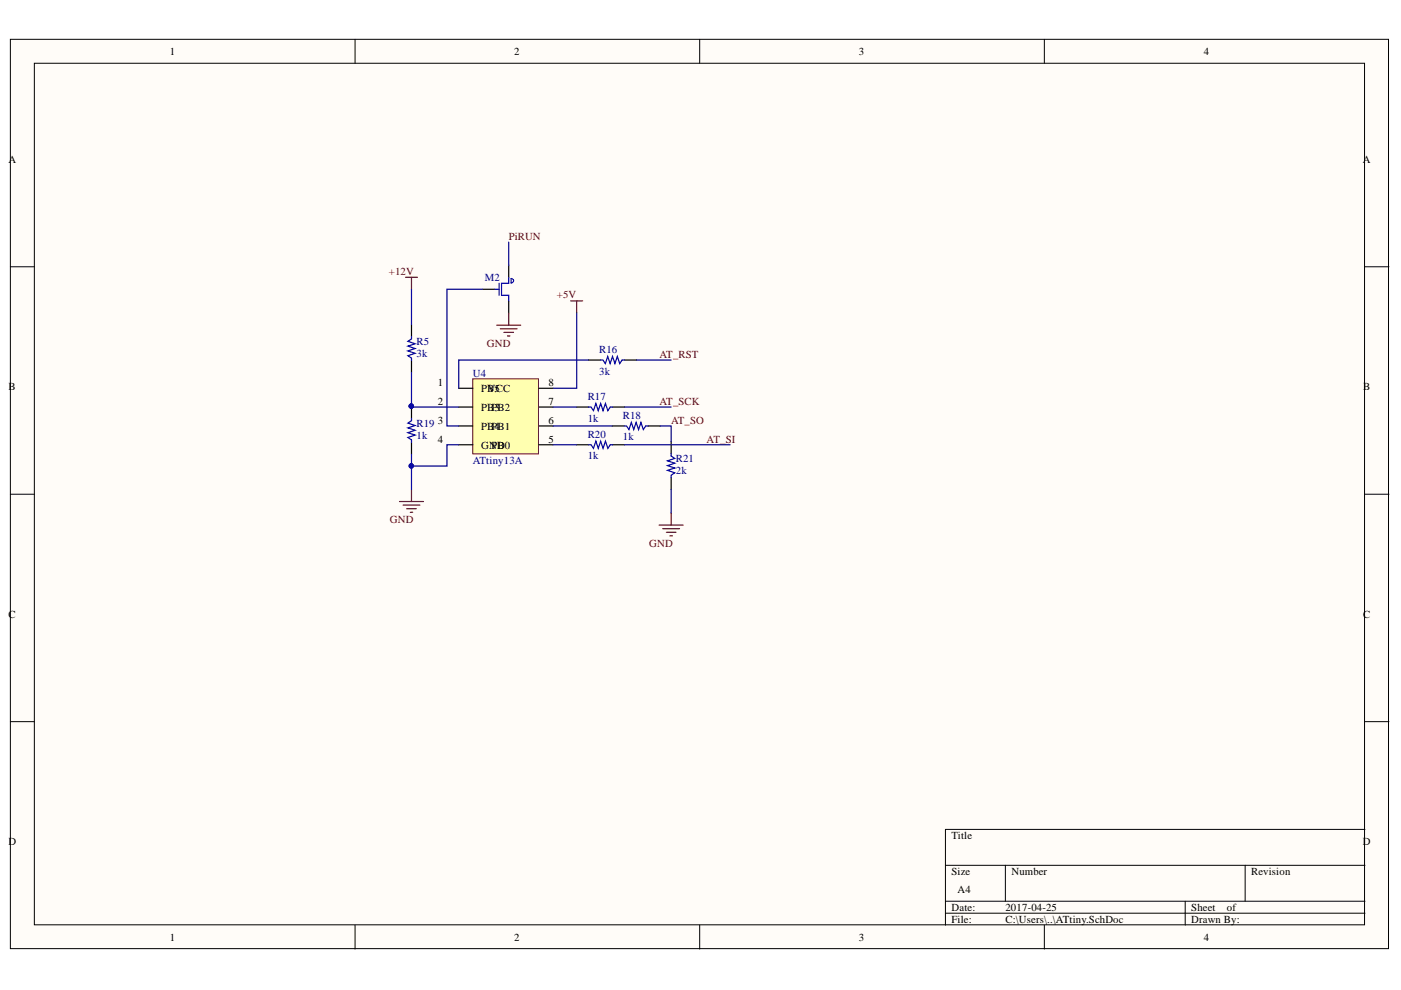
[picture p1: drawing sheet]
<svg xmlns="http://www.w3.org/2000/svg" width="297mm" height="210mm" viewBox="0 0 297 210" stroke-linecap="round" stroke-linejoin="round" font-family="sans-serif">
<defs><g id="words">
<g font-size="2.3">
<text x="36" y="11.7">1</text>
<text x="109" y="11.7">2</text>
<text x="182.1" y="11.7">3</text>
<text x="255.2" y="11.7">4</text>
<text x="1.8" y="34.5">A</text>
<text x="289" y="34.5">A</text>
<text x="1.8" y="82.7">B</text>
<text x="92.8" y="81.9">1</text>
<text x="102" y="83.1">PB5</text>
<text x="103.5" y="83.1">VCC</text>
<text x="116.3" y="81.9">8</text>
<text x="289" y="82.7">B</text>
<text x="92.8" y="85.8">2</text>
<text x="92.8" y="89.8">3</text>
<text x="102" y="87.1">PB3</text>
<text x="104.2" y="87.1">PB2</text>
<text x="116.3" y="89.8">6</text>
<text x="116.3" y="85.8">7</text>
<text x="92.8" y="93.9">4</text>
<text x="102" y="91.1">PB4</text>
<text x="102" y="95.1">GND</text>
<text x="104.2" y="95.1">PB0</text>
<text x="104.2" y="91.1">PB1</text>
<text x="116.3" y="93.9">5</text>
<text x="1.8" y="130.9">C</text>
<text x="289" y="130.9">C</text>
<text x="1.8" y="179.2">D</text>
<text x="201.7" y="177.9">Title</text>
<text x="289" y="179.2">D</text>
<text x="201.7" y="185.5">Size</text>
<text x="214.4" y="185.5">Number</text>
<text x="265.3" y="185.5">Revision</text>
<text x="203" y="189.3">A4</text>
<text x="201.7" y="193.1">Date:</text>
<text x="201.7" y="195.7">File:</text>
<text x="213.2" y="193.1">2017-04-25</text>
<text x="213.2" y="195.7">C:\Users\..\ATtiny.SchDoc</text>
<text x="252.6" y="193.1">Sheet</text>
<text x="252.6" y="195.7">Drawn By:</text>
<text x="260.1" y="193.1">of</text>
<text x="36" y="199.5">1</text>
<text x="109" y="199.5">2</text>
<text x="182.1" y="199.5">3</text>
<text x="255.2" y="199.5">4</text>
</g>
<g font-size="2.3" fill="#800000">
<text x="107.9" y="50.9">PiRUN</text>
<text x="82.5" y="58.3">+12V</text>
<text x="118.1" y="63.3">+5V</text>
<text x="103.2" y="73.5">GND</text>
<text x="139.8" y="75.9">AT_RST</text>
<text x="139.8" y="85.8">AT_SCK</text>
<text x="142.3" y="89.8">AT_SO</text>
<text x="149.8" y="93.9">AT_SI</text>
<text x="82.6" y="110.9">GND</text>
<text x="137.6" y="115.9">GND</text>
</g>
<g font-size="2.3" fill="#000080">
<text x="102.8" y="59.6">M2</text>
<text x="88.3" y="75.7">3k</text>
<text x="88.3" y="73.2">R5</text>
<text x="127.1" y="74.8">R16</text>
<text x="100.2" y="79.8">U4</text>
<text x="127.1" y="79.4">3k</text>
<text x="124.6" y="89.4">1k</text>
<text x="124.6" y="84.8">R17</text>
<text x="132" y="88.8">R18</text>
<text x="88.3" y="93">1k</text>
<text x="88.3" y="90.5">R19</text>
<text x="124.6" y="92.8">R20</text>
<text x="132" y="93.3">1k</text>
<text x="100.2" y="98.3">ATtiny13A</text>
<text x="124.6" y="97.4">1k</text>
<text x="143.3" y="100.5">2k</text>
<text x="143.3" y="98">R21</text>
</g>
</g></defs>
<g fill="#fffcf8" stroke="#000" stroke-width=".21">
<path d="M2.2 8.3h292.2v192.8h-292.2z"/>
<path d="M7.3 13.4h282v182.7h-282z"/>
</g>
<g fill="none" stroke="#000" stroke-width=".21">
<path d="M75.3 8.3v5.1M148.3 8.3v5.1M221.4 8.3v5.1M2.2 56.6h5.1M289.4 56.6h5.1M2.2 104.8h5.1M289.4 104.8h5.1M2.2 153h5.1M289.4 153h5.1M289.4 175.9h-88.9v20.3M75.3 196.2v5M148.3 196.2v5"/>
<path d="M200.5 183.5h88.9M200.5 191.1h88.9M200.5 193.6h88.9M213.2 183.5v7.6M221.4 196.2v5M251.3 191.1v5.1M264 183.5v7.6"/>
</g>
<path d="M100.2 80.3h14v15.9h-14z" fill="#ffffb0" stroke="#800000" stroke-width=".21"/>
<g fill="none" stroke="#000" stroke-width=".25">
<path d="M107.9 56.3v2.5M87.2 68.8v2.6M87.2 76.4v2.6M102.3 61.3h2.5M107.9 63.9v2.5M124.8 76.3h2.5M132.4 76.3h2.6M87.2 86.2v2.5M87.2 93.8v2.5M97.3 82.3h3M97.3 86.3h3M97.3 90.3h3"/>
<path d="M97.3 94.3h3M114.3 82.3h3M114.3 86.3h3M114.3 90.3h3M114.3 94.3h3M122.3 86.3h2.5M122.3 94.3h2.5M129.8 90.3h2.5M129.9 86.3h2.5M129.9 94.3h2.5M137.4 90.3h2.6M142.3 93.6v2.6"/>
<path d="M142.3 101.3v2.5"/>
</g>
<g fill="none" stroke="#800000" stroke-width=".25">
<path d="M86 58.8h2.5M87.2 58.8v2.5M105.3 68.9h5.1M106.1 69.7h3.5M106.8 70.5h2.1M107.6 71.2h.5M107.9 66.4v2.5M121 63.8h2.5M122.3 63.8v2.5M84.7 106.3h5.1M85.5 107.1h3.5M86.2 107.9h2.1"/>
<path d="M87 108.6h.5M87.2 103.8v2.5M139.8 111.3h5M140.5 112.1h3.6M141.3 112.9h2M142 113.6h.6M142.3 108.8v2.5"/>
</g>
<path d="M87.2 71.4v.5l-.7 .5 1.5 .5-1.5 .5 1.5 .5-1.5 .5 1.5 .5-1.5 .5 .7 .5v.5M127.3 76.3h.5l.5 .8 .6-1.5 .5 1.5 .5-1.5 .5 1.5 .5-1.5 .5 1.5 .5-.8h.5M87.2 88.7v.5l-.7 .5 1.5 .5-1.5 .5 1.5 .5-1.5 .5 1.5 .5-1.5 .6 .7 .5v.5M124.8 86.3h.5l.5 .8 .5-1.6 .5 1.6 .6-1.6 .5 1.6 .5-1.6 .5 1.6 .5-.8h.5M124.8 94.3h.5l.5 .8 .5-1.6 .5 1.6 .6-1.6 .5 1.6 .5-1.6 .5 1.6 .5-.8h.5M132.3 90.3h.5l.6 .8 .5-1.5 .5 1.5 .5-1.5 .5 1.5 .5-1.5 .5 1.5 .5-.8h.5M142.3 96.2v.5l.8 .5-1.6 .5 1.6 .5-1.6 .5 1.6 .5-1.6 .5 1.6 .5-.8 .5v.6" fill="none" stroke="#0000b4" stroke-width=".25"/>
<g fill="#000080" stroke="#000080" stroke-width=".21">
<circle cx="87.2" cy="86.1" r=".46"/>
<circle cx="87.2" cy="98.8" r=".46"/>
</g>
<path d="M107.9 58.8v1.3h-1.6v2.5h1.6v1.3M108.4 60l.5-.3a.48 .48 0 0 0-.5-.6v1M104.8 61.3h1M105.8 60.1v2.5" fill="none" stroke="#00f" stroke-width=".25"/>
<g fill="none" stroke="#000080" stroke-width=".25">
<path d="M107.9 51.3v5M87.2 79v7.3h10.1M87.2 61.3v7.5M102.3 61.3h-7.5v29h2.5M122.3 66.3v16h-5M124.8 76.3h-27.5v6M135 76.3h7.3M87.2 96.3v7.5M97.3 94.3h-2.5v4.5h-7.6M117.3 86.3h5M117.3 90.3h12.5M117.3 94.3h5"/>
<path d="M132.4 86.3h9.9M132.4 94.3h22.4M140 90.3h2.3v3.3M142.3 103.8v5"/>
</g>
<use href="#words"/>
</svg>
